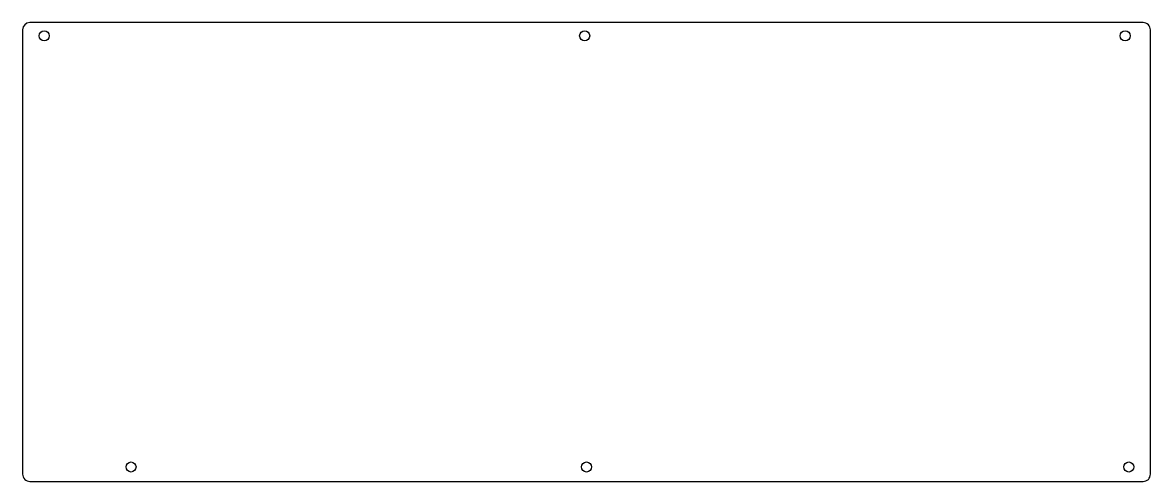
# Model space of a CAD drawing. Header units: millimetres. Extents: x -280 to -33, y 45 to 146.
import ezdxf

# ---------------------------------------------------------------- set-up
doc = ezdxf.new("R2010")
doc.units = ezdxf.units.MM
doc.layers.get('0').update_dxf_attribs({"linetype": 'CONTINUOUS'})

msp = doc.modelspace()

# ---------------------------------------------------------------- linework, layer by layer
msp.add_lwpolyline([(-43.66, 45.24), (-34.13, 45.24, 0.414306), (-32.54, 46.83), (-32.54, 53.18), (-32.54, 144.46, 0.414352), (-34.13, 146.05), (-278.61, 146.05, 0.414075), (-280.19, 144.46), (-280.19, 53.18), (-280.19, 46.83, 0.414214), (-278.61, 45.24), (-250.03, 45.24)], format="xyb", close=True)
for centre in [(-275.43, 143.13), (-156.77, 143.13), (-38.1, 143.13), (-256.38, 48.42), (-156.37, 48.42), (-37.31, 48.42)]:
    msp.add_circle(centre, 1.1)

doc.saveas('drawing.dxf')
